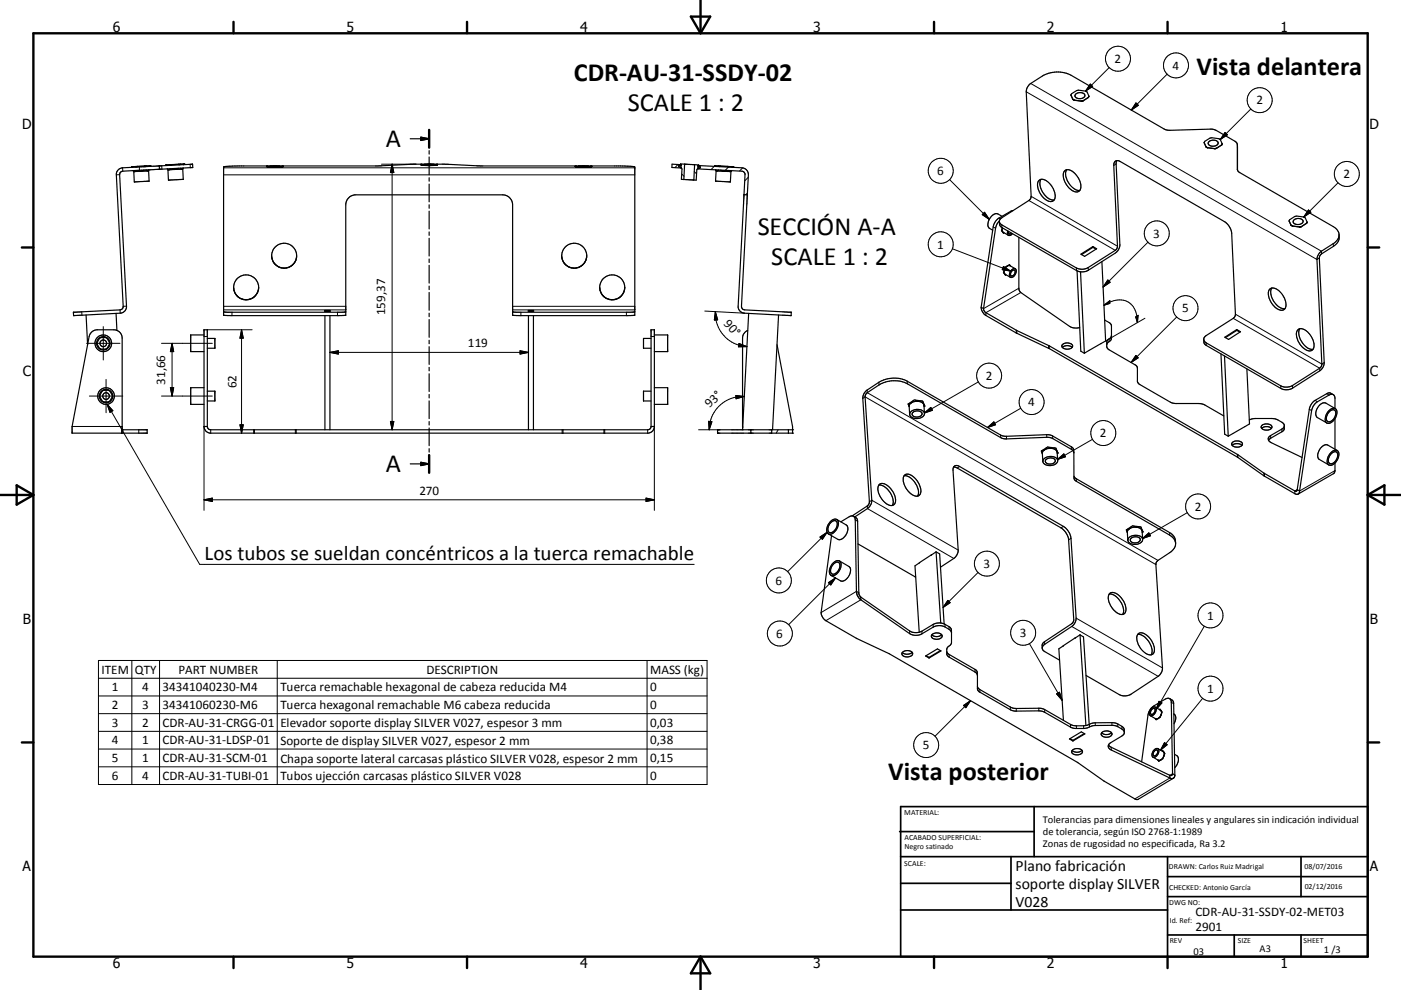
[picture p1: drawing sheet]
<svg xmlns="http://www.w3.org/2000/svg" width="420mm" height="297mm" viewBox="0 0 420 297" stroke-linecap="round" stroke-linejoin="round" font-family="sans-serif">
<defs><g id="words">
<g font-size="7.9">
<text x="358.7" y="22.5">Vista delantera</text>
<text x="172" y="24.4">CDR-AU-31-SSDY-02</text>
<text x="188.2" y="33.4">SCALE 1 : 2</text>
<text x="115.7" y="44.1">A</text>
<text x="227.2" y="70.6">SECCIÓN A-A</text>
<text x="231.2" y="79.6">SCALE 1 : 2</text>
<text x="115.7" y="141.7">A</text>
<text x="266.3" y="233.9">Vista posterior</text>
</g>
<text font-size="6.3" x="61.3" y="167.9">Los tubos se sueldan concéntricos a la tuerca remachable</text>
<g font-size="4.7">
<text x="304.5" y="261.2">Plano fabricación</text>
<text x="304.5" y="266.6">soporte display SILVER</text>
<text x="304.5" y="272">V028</text>
</g>
<g font-size="4.2">
<text x="33.9" y="9.6">6</text>
<text x="103.9" y="9.6">5</text>
<text x="173.9" y="9.6">4</text>
<text x="243.8" y="9.6">3</text>
<text x="313.9" y="9.6">2</text>
<text x="383.9" y="9.6">1</text>
<text x="6.7" y="38.7">D</text>
<text x="410.5" y="38.7">D</text>
<text x="6.9" y="112.9">C</text>
<text x="410.7" y="112.9">C</text>
<text x="6.9" y="187.1">B</text>
<text x="410.7" y="187.1">B</text>
<text x="6.8" y="261.4">A</text>
<text x="410.7" y="261.4">A</text>
<text x="33.9" y="290.4">6</text>
<text x="103.9" y="290.4">5</text>
<text x="173.9" y="290.4">4</text>
<text x="243.8" y="290.4">3</text>
<text x="313.9" y="290.4">2</text>
<text x="383.9" y="290.4">1</text>
</g>
<g font-size="3.9">
<text x="334.2" y="18.9">2</text>
<text x="351.5" y="20.9">4</text>
<text x="376.7" y="31.3">2</text>
<text x="281" y="52.5">6</text>
<text x="402.8" y="53.5">2</text>
<text x="345.8" y="71.3">3</text>
<text x="281" y="74.6">1</text>
<text x="115.5" y="94.6" transform="rotate(-90 115.5 94.6)">159,37</text>
<text x="354.4" y="93.7">5</text>
<text x="216.8" y="97.3" transform="rotate(48 216.8 97.3)">90°</text>
<text x="140.3" y="104.1">119</text>
<text x="295.6" y="114">2</text>
<text x="49.5" y="115.4" transform="rotate(-90 49.5 115.4)">31,66</text>
<text x="70.9" y="116.5" transform="rotate(-90 70.9 116.5)">62</text>
<text x="212.7" y="122.4" transform="rotate(-43 212.7 122.4)">93°</text>
<text x="308.3" y="121.8">4</text>
<text x="329.8" y="131.2">2</text>
<text x="125.7" y="148.4">270</text>
<text x="358.2" y="153.2">2</text>
<text x="294.9" y="170.3">3</text>
<text x="232.5" y="175.4">6</text>
<text x="361.9" y="185.9">1</text>
<text x="232.7" y="191.3">6</text>
<text x="305.7" y="191.1">3</text>
<text x="30.4" y="202.1">ITEM</text>
<text x="40.5" y="202.1">QTY</text>
<text x="53.5" y="202.1">PART NUMBER</text>
<text x="127.8" y="202.1">DESCRIPTION</text>
<text x="194.9" y="202.2">MASS (kg)</text>
<text x="33.5" y="207.3">1</text>
<text x="42.7" y="207.3">4</text>
<text x="48.8" y="207.3">34341040230-M4</text>
<text x="84.1" y="207.4">Tuerca remachable hexagonal de cabeza reducida M4</text>
<text x="194.9" y="207.3">0</text>
<text x="361.9" y="207.9">1</text>
<text x="33.5" y="212.7">2</text>
<text x="42.7" y="212.7">3</text>
<text x="48.8" y="212.7">34341060230-M6</text>
<text x="84.1" y="212.8">Tuerca hexagonal remachable M6 cabeza reducida</text>
<text x="194.9" y="212.7">0</text>
<text x="33.5" y="218">3</text>
<text x="42.7" y="218">2</text>
<text x="48.8" y="218">CDR-AU-31-CRGG-01</text>
<text x="84.1" y="218.1">Elevador soporte display SILVER V027, espesor 3 mm</text>
<text x="194.9" y="218">0,03</text>
<text x="33.5" y="223.4">4</text>
<text x="42.7" y="223.4">1</text>
<text x="48.8" y="223.4">CDR-AU-31-LDSP-01</text>
<text x="84.1" y="223.4">Soporte de display SILVER V027, espesor 2 mm</text>
<text x="194.9" y="223.4">0,38</text>
<text x="276.7" y="224.8">5</text>
<text x="33.5" y="228.6">5</text>
<text x="33.5" y="233.9">6</text>
<text x="42.7" y="228.6">1</text>
<text x="42.7" y="233.9">4</text>
<text x="48.8" y="228.6">CDR-AU-31-SCM-01</text>
<text x="48.8" y="233.9">CDR-AU-31-TUBI-01</text>
<text x="84.1" y="228.8">Chapa soporte lateral carcasas plástico SILVER V028, espesor 2 mm</text>
<text x="194.9" y="228.6">0,15</text>
<text x="194.9" y="233.9">0</text>
<text x="84.1" y="234">Tubos ujección carcasas plástico SILVER V028</text>
<text x="358.4" y="274.9">CDR-AU-31-SSDY-02-MET03</text>
<text x="358.4" y="279.4">2901</text>
</g>
<g font-size="3.1">
<text x="312.7" y="246.8">Tolerancias para dimensiones lineales y angulares sin indicación individual</text>
<text x="312.7" y="250.4">de tolerancia, según ISO 2768-1:1989</text>
<text x="312.7" y="254">Zonas de rugosidad no especificada, Ra 3.2</text>
<text x="357.8" y="286.5">03</text>
<text x="377.6" y="285.6">A3</text>
<text x="396.9" y="285.9">1 /3</text>
</g>
<g font-size="2.4">
<text x="271.1" y="244.4">MATERIAL:</text>
<text x="271.2" y="252">ACABADO SUPERFICIAL:</text>
<text x="271.2" y="254.7">Negro satinado</text>
<text x="271.1" y="259.7">SCALE:</text>
<text x="350.4" y="260.8">DRAWN: Carlos Ruiz Madrigal</text>
<text x="391.1" y="260.6">08/07/2016</text>
<text x="350.5" y="267">CHECKED: Antonio García</text>
<text x="391.2" y="266.7">02/12/2016</text>
<text x="350.5" y="271.4">DWG NO:</text>
<text x="350.7" y="276.9">Id. Ref:</text>
<text x="350.7" y="282.8">REV</text>
<text x="371.1" y="282.9">SIZE</text>
<text x="390.8" y="283">SHEET</text>
</g>
</g></defs>
<g fill="none" stroke="#000" stroke-width=".36">
<path d="M128.7 39v5.3M321.1 28.5l.1-.4a3.7 3.7 0 0 1 4.5-.6l.8 1.4M321.1 28.5l.5 1.3M321.1 28.5v.1M321.1 28.6l.5 1.2M321.6 29.8l.5 .2M321.6 29.8l.5 .3M321.6 29.8h.1M322.1 30l2.1 .4M322.1 30v.1M322.4 28.3a1.69 1.69 0 0 1 2.9 .4 1.67 1.67 0 0 1-1.5 .9 1.67 1.67 0 0 1-1.5-.9zM324.4 30.3h.1"/>
<path d="M324.8 30.2l-.6 .2M324.8 30.2h.1M326.3 29.2l-1.5 1M326.3 29.2v.1M326.4 29l-.1 .2M326.4 29l-.1 .3M326.5 28.9l-.1 .1M326.5 28.9h.1M35.5 50.9l1.3-.6 20.9-1 .1 1-21 1.1-.9 .6 2 39.9a1.96 1.96 0 0 1-1.9 2.1l-13.9 .7-.1-1 14-.7 .6-.3 .3-.6-2-39.6 .2-1.1zM39.5 50.1l.3 .1M39.5 50v.1M39.9 51.2l.2 .3"/>
<path d="M39.9 51.2l.3 .3M40.1 51.5l.2 3.1M40.3 54.6h.1M40.6 50h-1.1M40.6 50h.1M40.7 50l.2 .1M40.8 51.1l-.4 .4M40.9 49.9l-.3 .1M41.1 49.9l-.4 .1M41.1 49.9l.1 .1M41.2 50l-.1 .1M41.4 51.1l1.3 .3 1.5-.1 .5-.3-.1 .3"/>
<path d="M43.2 51l-.7 .3-2.4 .2M43.3 49.8l-2.2 .1M43.3 49.8v.1M43.3 49.9l-2.1 .1M43.3 49.9h.1M43.4 49.9v.1M43.8 49.9h-.4M43.8 49.9l-.2 .1M43.8 51l.8 .3M43.9 49.8h-.6M43.9 49.8h.1M43.9 49.8l-.1 .1"/>
<path d="M44.6 51.3l.1 3M44.7 54.4l-4.4 .2M44.7 54.3v.1M45 49.7l-1.1 .1M45 49.7v.1M45 49.8l-.2 .1M45 49.8h-1.1M47.8 49.8v1M49.8 49.5h.1M49.8 49.5l.2 .2M50.3 51l-.1-.3 .2 .3M50.3 51l.2 3.1"/>
<path d="M50.5 54v.1M50.9 49.5h-1.1M50.9 49.4l-1.1 .1M50.9 49.4v.1M50.9 49.5h.1M51 49.5l.1 .1M51.1 50.6l-.5 .3M51.3 49.5h-.3M51.3 49.5l.1 .1M51.4 49.4h-.5M51.4 49.4h.1M51.4 49.4l-.1 .1"/>
<path d="M51.6 50.6l1 .2M52.6 50.8l-2.3 .2M53.4 50.5l-.8 .3M53.6 49.3h.5M53.6 49.3l-2.2 .1M53.6 49.3h.1M53.7 49.3h.3M53.7 49.3l-.1 .2M54 49.3l-.1 .2M54 50.4l.4 .3M54.1 49.3h-.1M54.8 50.7l-2.2 .1"/>
<path d="M54.8 50.7l.1-.3-.4 .3M54.8 50.7l.1 3.1M54.9 53.8l-4.4 .2M54.9 53.8h.1M55.2 49.2h.1M55.2 49.2l-1.1 .1M55.2 49.3l-.2 .1M79.9 49.9l.3 .1M80 50h.2M80 50l.2 .1M80.1 49.8l-.1 .2M80.2 50.1h4.5"/>
<path d="M80.2 50.1h.1M80.2 50l.1 .1M80.2 50h.1M80.2 50h1.9M80.3 50.1l2 .1M80.3 49.8h-10.1l-3.2 .3v44.5h36.6M81 49.8l2.9 .1zM81 49.8l-.1 .1M82.1 49.7l-1.9 .1M82.1 50h.6M82.1 50h.1M82.1 50l.1 .1"/>
<path d="M82.2 50.1h.4M82.2 50.1l.1 .1M82.3 50.2h.3M82.6 50.1v.1M82.7 49.7l1.9 .1M82.7 50l-.1 .1M83.9 49.8v.1M84.5 49.8h28.8l15.4-.6 15.4 .6h28.7M84.5 50.1l-1.9 .1M84.6 50h-1.9M84.6 50h.1M84.6 50.1h.1"/>
<path d="M84.6 50.1h-.1M84.7 50.1h.1M84.7 50l-.2 .1M84.8 49.8l.1 .2M84.9 50h-.2M84.9 50l-.3 .1M84.9 49.9l-.3 .1M123 41.6h5.7M126.2 49.4h.3M126.2 41.2l2.5 .4-2.5 .5zM126.2 49.4l.2 .2M126.2 49.5h.2"/>
<path d="M126.3 49.3l-.1 .1M126.4 49.6h4.5M126.4 49.6h.1M126.4 49.5l.2 .1M126.4 49.6h.2M126.5 49.4v.1M126.5 49.4l1.9 .1M126.5 49.5h-.1M126.5 49.5h1.9M126.6 49.6l2 .1M127.2 49.3l.1 .1M127.2 49.3v.1"/>
<path d="M127.3 49.3h2.8M127.3 49.4h2.8M128.4 49.5h.6M128.4 49.5h.1M128.5 49.5h.4M128.5 49.5l.1 .2M128.6 49.7h.2M128.7 45.2v1M128.7 47.1v5.3M128.7 53.3v1.1M128.7 55.2v5.4M128.9 49.5l-.1 .2"/>
<path d="M129 49.5h.1M129 49.5h-.1M130.1 49.4h.1M130.8 49.6l-2 .1M130.9 49.4l-1.9 .1M130.9 49.4v.1M130.9 49.5h.1M130.9 49.5h-1.9M130.9 49.6h.1M130.9 49.6h-.1M130.9 49.5l-.1 .1M131 49.3l.2 .1"/>
<path d="M131.1 49.5h-.2M131.1 49.5l-.2 .1M131.2 49.4h-.3M131.2 49.4l-.1 .1M172.4 49.9l.3 .1M172.4 50h.1M172.5 50h.2M172.5 50l.2 .1M172.6 49.8l-.2 .2M172.7 50l.1 .1M172.7 50.1h4.5M172.7 50.1h.1"/>
<path d="M172.7 50h1.9M172.7 50h.1M172.8 50.1l2 .1M173.4 49.9h.1M173.4 49.9h3zM174.6 49.7l-1.9 .1M174.6 50l.1 .1M174.7 50.1h.4M174.7 50.1l.1 .1M174.8 50.2h.2M175.1 50.1l-.1 .1M175.2 50h-.6"/>
<path d="M175.2 49.7l1.9 .1M175.2 50l-.1 .1M175.2 50h.1M176.3 49.8l.1 .1M177 49.8h10.1l3.2 .3v44.5M177 50.1l-2 .1M177.1 50h-1.9M177.1 50h.1M177.2 50.1h.1M177.2 50.1h-.2M177.2 50l-.2 .1M177.3 49.8l.1 .2"/>
<path d="M177.4 50h-.2M177.4 50l-.2 .1M177.4 49.9l-.3 .1M177.4 50h.1M204.1 50.4h.2M204.2 49.4h.1M204.2 49.4l-2.7-.1-.1 .9 2.7 .2M204.2 49.4l-.1 1M204.3 49.4l-.1 .3-.5-.1a.24 .24 0 0 0-.2 .3 .24 .24 0 0 0 .2 .2h.5l.3 .6-.2 3.1 .7 .1M205 53.9l3 .1M205.3 49.3l2.9 .1M205.3 49.3l-.3 4.6"/>
<path d="M205.3 49.3l-1.3-.1 .3 .2M208.2 49.4l1.3 .1-.3 .2M208.2 49.4l-.2 4.6M209.1 50.7h.2M209.2 49.7h.1M209.2 49.7v.2h.5a.25 .25 0 0 1 .3 .3 .25 .25 0 0 1-.3 .2h-.5l-.3 .6-.2 3.1-.7-.1M209.3 50.7l13.6 .8 .5 .7-.3 6.2M209.3 49.7l13.2 .6a2 2 0 0 1 1.9 2.2l-.4 6M209.3 49.7v1M214.3 49.7h.1M214.3 49.8l.2 .1M214.3 49.7l1.1 .1"/>
<path d="M214.3 49.8h1.1M214.7 51.3l-.2 3 4.5 .3M214.7 51.3l-.2-.3 .7 .3M215.4 49.8h.5M215.4 49.8h.1M215.4 49.8l.1 .1M215.5 49.9h.3M215.5 49.9l.1 .1M215.5 51l-.4 .3M215.8 49.9v.1M215.9 49.8l2.2 .2M215.9 49.8v.1"/>
<path d="M215.9 49.9h-.1M216 51l.7 .3 2.3 .2M217.8 51.1l-.7 .3-2.4-.1M218.1 50h.5M218.1 50h.1M218.2 50h.3M218.2 50l-.1 .1M218.4 51.1l.4 .4M218.5 50l-.2 .1M218.6 50h1.1M218.6 50h.1M218.6 50h-.1"/>
<path d="M218.9 54.6h.1M218.9 51.5l.4-.3-.2 .3M219 51.5h.1M219.1 51.5l-.1 3.1M219.7 50v.1M219.7 50.1l-.2 .1M223.1 58.4l-1.8 33.5a2.01 2.01 0 0 0 1.9 2.1l14 .7M223.1 58.4l.9 .1M224 58.5l-1.6 33.8 .2 .4 .7 .3 13.9 .7v1M311.5 54.2a2.59 2.59 0 0 1 3.5 1.3 4.2 4.2 0 0 1 .9 4.6 2.33 2.33 0 0 1-3.2-.9 4.4 4.4 0 0 1-1.2-5zM312.1 53.8a5 5 0 0 0 2.4 5.8l1.5 .4M319.2 51.3a2.12 2.12 0 0 1 2.9 .6 4.7 4.7 0 0 1 1.6 5.3 2.11 2.11 0 0 1-3-.6 4.9 4.9 0 0 1-1.7-5.1z"/>
<path d="M319.8 50.9a4.8 4.8 0 0 0 2.1 5.6l1 .6h.9M334.8 48.2l-.2 1 1.1 24.2a3.2 3.2 0 0 1-1.3 2.5l-8.1 5.2a3.8 3.8 0 0 1-3.5 .1l-22.4-12.9-.7-.8-.1-1M361 42.8l.2-.4a3.7 3.7 0 0 1 4.4-.7l.8 1.4M361 42.8l.6 1.3M361 42.8h.1M361.6 44l.4 .3M361.6 44v.1M361.6 44.1l.4 .2M362 44.3l2.1 .3M362 44.3h.1M362.5 42.5a1.79 1.79 0 0 1 2.7 .4 1.69 1.69 0 0 1-3 .1zM364.1 44.6h.1"/>
<path d="M364.3 44.6h.1M364.4 44.6h.1M364.7 44.5l-.6 .1M364.7 44.5h.1M366.3 43.5l-1.6 1M366.4 43.1l-.1 .4M371 43.4l-.2-.5-.6-.5-6.4-3.6-13 .3-1.5-.3-28.3-16.3a9 9 0 0 0-8.4 .3l-3.6 2.2a3.2 3.2 0 0 0-1.3 2.5l1.4 31.8-.6 .9-8.1 5.1a1.14 1.14 0 0 0-.8 1.1 1.14 1.14 0 0 0 .8 1.1l22.3 12.9a3.7 3.7 0 0 0 3.5-.1l8.2-5.2 .6-.9-1.1-24.6a1.2 1.2 0 0 1 .6-1.3 1.2 1.2 0 0 1 1.4 .2l31.4 18.1a5 5 0 0 1 2 3.5l1.1 24.4-.7 1-8.1 5.2-.6 .6-.1 .6M371 50.8l.5 .9 28.2 16.3a2.75 2.75 0 0 1 1.8 2.5 2.75 2.75 0 0 1-1.8 2.6l-3.5 2.3a3.2 3.2 0 0 0-1.4 2.5l1.5 31.5-.7 1.1-8.1 5.1a3.8 3.8 0 0 1-3.5 .2l-22.4-13-.7-.9M371 43.4v7.6M371 43.4v.8M81.4 76.7l.1 .5M81.5 77.2l.1 .4"/>
<path d="M81.6 77.6l.5 1.3M81.6 77.6l.6 1.3M82.1 78.9l.7 .7M82.2 78.9l1 1M83.2 79.8l.8 .5M88.2 78.9l-1 1-.9 .4M88.2 78.9l-1 .9-.9 .4M88.8 77.6l-.6 1.3M88.9 76.7a3.7 3.7 0 0 0-3.9-3.7 3.7 3.7 0 0 0-3.5 4.2M88.9 76.7l-.1 .9M128.7 61.4v1.1M128.7 63.4v5.3"/>
<path d="M128.7 69.6v1M128.7 71.5v5.3M128.7 77.7v1M128.7 79.6v5.3M168.4 76.7a3.8 3.8 0 0 1 4.2-3.7 3.8 3.8 0 0 1 3.2 4.6M168.4 76.7l.1 .9M168.5 77.6l.6 1.3M169.1 78.9a3.5 3.5 0 0 0 4.2 1.3M169.1 78.9l.7 .7M170.1 79.8l.9 .4M175.8 77.6a3.8 3.8 0 0 1-2.5 2.7M175.8 77.6a3.8 3.8 0 0 1-2.5 2.6"/>
<path d="M175.9 76.7l-.1 .9M299.6 66.3l-.8 1.2-.3 1-3.6 24.1M300.4 69.3l.1 .1M300.4 64.9l-1.2-.7a2.86 2.86 0 0 0-3 2.9l.2 1.1 1.2 .9M300.5 68.4l-.2 .7 .6 .9 .2-.1M300.6 68.4l-.2 .6 .2 .6M300.6 68.4l-.1 .1M300.6 69.6v.1M300.6 69.6l1.7 1M300.7 69.8h.2M302.1 79.8a2.19 2.19 0 0 0-1 2.2M302.1 79.8l.7-.1 1.6 .9"/>
<path d="M302.1 69.3a.85 .85 0 0 0 .2 1.3 .85 .85 0 0 0 1.3-.5M302.2 79.7l-.1 .1M302.4 69.4a.53 .53 0 0 0 .2 .8 .53 .53 0 0 0 .7-.2M302.6 79.5l.3 .3M302.9 79.8l-.2-.4-1.2 .7-.7 1.6 .7 .9 .2-.1M303.7 63.2l-4.2 2.2a3.8 3.8 0 0 0-1.7 2.7l-3.6 24.1M305.5 71.2v15.4l.2 .8 15 10.5a3.8 3.8 0 0 0 3 .4M324.1 76.3l3.6-2.3 1.1 .6-3.6 2.3zM327.7 74.2l.9 .6M327.7 74.2l-3.4 2.2M327.7 74v.2M330.4 78.5l1.1 23.8-1.4 .8"/>
<path d="M386.5 66.3l.2-.4a3.7 3.7 0 0 1 4.4-.7l.8 1.4M386.5 66.3l.6 1.2M386.5 66.3h.1M386.5 66.3l.6 1.3M387.1 67.5l.4 .3M387.1 67.5v.1M387.1 67.6l.4 .2M387.5 67.8l2.1 .3M387.5 67.8h.1M387.8 66.1a1.81 1.81 0 0 1 2.9 .3 1.69 1.69 0 0 1-3 .1zM389.6 68.1h.1M389.9 68l-.3 .1"/>
<path d="M389.9 68.1h-.1M390.2 68h-.3M390.2 68h.1M390.2 68l-.6 .1M391.7 67l-1.5 1M391.7 67h.1M391.9 66.6l-.2 .4M391.9 66.6v.1M391.9 66.7l-.2 .3M401.5 70.4a3.2 3.2 0 0 1-1.7 3.5l-3.8 2.4-.5 1.1 1.5 31.4a2.99 2.99 0 0 1-1.3 2.5l-8.2 5.1a3.8 3.8 0 0 1-3.5 .1l-22.3-12.9-.7-.5-.1-1.3M22.2 94.7h-.1M25.8 94.5l.5 8.9"/>
<path d="M34.8 94l.3 5.1M67 93.6h36.7M70 86.2a3.8 3.8 0 0 1 3.8-3.7 3.8 3.8 0 0 1 3.7 3.7M70 86.2l.3 1.4M70 86.2l.2 1M70.3 87.6l.2 .4M70.5 88l.6 .8M70.5 88l.6 .7M71.1 88.8l1.1 .8M71.1 88.7l1.1 .9M72.2 89.6l.9 .3M72.2 89.6l.9 .2"/>
<path d="M73.1 89.8l1.4 .1M74.5 89.8l-.9 .1M75.4 89.6l-.9 .3M75.4 89.6l-.9 .2M76.5 88.7l-1.1 .9M76.5 88.8l-1.1 .8M77.1 88l-.6 .8M77.1 88l-.6 .7M77.3 87.6l-.2 .4M77.5 86.2l-.1 1M77.5 86.2l-.2 1.4M83.6 80.1l.4 .1"/>
<path d="M84 80.3l1 .2 1.3-.2M84 80.2l1 .2 1.3-.2M97.4 93.1h1.6v.3h-1.6zM97.4 93.4h.1M97.4 94.7v34.2M98.9 94.7v34.2M103.6 94.6h.1M103.7 94.6v-33.2a3 3 0 0 1 3-2.9h44a3 3 0 0 1 3 2.9v33.2h36.6M128.7 85.8v1.1M128.7 87.7v5.4M128.7 94v1M128.7 95.9v5.3"/>
<path d="M153.7 93.6h36.6M158.4 93.1h1.6v.3h-1.6zM158.4 93.4h.1M158.4 94.7v34.2M159.9 94.7v34.2M173.3 80.3l-1.9 .1M179.8 86.2a3.8 3.8 0 0 1 3.8-3.7 3.8 3.8 0 0 1 3.7 3.7M179.8 86.2l.3 1.4M179.8 86.2l.1 1M180.1 87.6l.2 .4M180.3 88l.5 .8 1.2 .8M180.3 88l.9 1.1 .8 .5"/>
<path d="M182 89.6l.8 .3M182 89.6l.8 .2M182.8 89.8l1.5 .1M184.2 89.8l-.9 .1M185.1 89.6l-.9 .2M185.2 89.6l-.9 .3M186.8 88l-.5 .8-1.1 .8M186.8 88l-.9 1.1-.8 .5M187 87.6l-.2 .4M187.3 86.2l-.1 1M187.3 86.2l-.3 1.4M190.3 94.6h.1"/>
<path d="M224.2 99.1a2.53 2.53 0 0 0-1.6 2.4l.1 26.8M224.5 94l-1.9 34.9M233.4 94.5l-1.8 34.4M237.1 94.7h.1M294.2 92.2a3.2 3.2 0 0 0 1.4 2.4 133.1 133.1 0 0 0 19 10l56.4 32.5a112.3 112.3 0 0 0 17.2 11 .86 .86 0 0 0 1 .1 .86 .86 0 0 0 .4-.9M294.2 92.2l.7 .4M294.9 92.6l.5 1.1a131.4 131.4 0 0 0 19.2 10.1l56.4 32.5a111.7 111.7 0 0 0 17.2 11l.5 .1 .2-.5M301 81.9l.1 .1M301.1 82l.1 .2M301.2 82.2h.1M301.2 80.8l-.1 .3M301.2 82.2l1.7 1"/>
<path d="M301.3 82.3h.2M303.2 81.1a.8 .8 0 0 1 1.1-.5 .8 .8 0 0 1 .3 1.2 1.32 1.32 0 0 1-1.9 1.2 1.86 1.86 0 0 1 .5-1.9zM303.4 81.3a.55 .55 0 0 1 .8-.2 .55 .55 0 0 1 .1 .8 .7 .7 0 0 1-.5 .8 .7 .7 0 0 1-.9-.4zM322.9 81.3l1.1 24.1 1.1 .6M324 81.5l1.1 24.5M331.2 96l1.7 1.1 .3 .7v3.9l-1.1 1.1-.3 .7M370.8 99.1l.9 .5M370.8 99.1l-3.4 2.2M370.8 98.9v.2M380.7 86.7a2.65 2.65 0 0 1 3.5 1.3 4.3 4.3 0 0 1 .9 4.7 2.67 2.67 0 0 1-3.5-1.3 4.3 4.3 0 0 1-.9-4.7zM381.3 86.4a5 5 0 0 0 2.4 5.8l1.5 .4M389.1 99a2.61 2.61 0 0 1 3.5 1.2 4.3 4.3 0 0 1 .9 4.7 2.35 2.35 0 0 1-3.2-.9 4.4 4.4 0 0 1-1.2-5z"/>
<path d="M389.7 98.6a5 5 0 0 0 2.4 5.9l1.5 .3M61.2 100.5h-4v5h4M61.2 116.3h-4v5h4M62.2 101.5h2.2v3h-2.2M62.2 117.4h2.2v2.9h-2.2M128.7 102.1v1M128.7 104v5.3M128.7 110.2v1.1M128.7 112.1v5.4M128.7 118.3v1.1M195.2 101.5h-2.3v3h2.3M195.2 117.4h-2.3v2.9h2.3"/>
<path d="M196.2 116.3h4v5h-4M196.2 100.5h4v5h-4M233 103.4l4.6 24.5v2.1h-22.5v-1.1h22.5M318.5 103.5a2.05 2.05 0 0 1 3.1 .3 1.83 1.83 0 0 1-3.3 0zM318.5 104.2a2.32 2.32 0 0 1 2.9 0M330.1 103.1l-5 2.9M333.2 100.7l-.2 .6-1.2 1.2 .1 1.8 .6 .7 8.2 4.7 .3 .7v4.1l.5 .7 9.9 5.7 9 .3 6.5 3.6M366.1 106.2l1.1 24.1 1 .6M367.1 106.8l1.1 24.1M367.2 101.2l3.6-2.3 1.1 .6-3.6 2.3zM373.8 110.7l.8 16.5-6.4 3.7M399.7 118.4l-.9-.5h-.6l-3.9 2.2a4.1 4.1 0 0 0-1.7 2.3l-3.7 24.5"/>
<path d="M36.4 129.9h.1M36.4 129.9v.1M36.5 129.8v.1M36.5 129.9h-.1M36.5 128.9v.9M36.6 128.3v-26.8a2.5 2.5 0 0 0-2.5-2.6h-4.9a2.5 2.5 0 0 0-2.5 2.1l-5.1 26.9v2.1h22.5v-1.1h-7.6M36.6 128.3v.6M36.6 128.3l-.1 .6M61.2 127.9a1.99 1.99 0 0 0 2 2.1h131a2.03 2.03 0 0 0 2-2.1M61.2 127.9v-29h1v29M61.2 127.9h1M62.2 127.9l.3 .8 .7 .2h131l.6-.2 .4-.8"/>
<path d="M123 139.2h5.7M126.2 138.7l2.5 .5-2.5 .5zM128.7 120.3v5.3M128.7 126.5v1M128.7 128.4v5.3M128.7 134.6v1M128.7 136.5v5.3M195.2 127.9v-29h1v29M195.2 127.9h1M222.6 128.1l.1 .1M225.1 128.9v1.1M231.4 128.9v1.1"/>
<path d="M236.4 128.9v1.1M272.3 121.2l.3 .9M272.4 121.6l-.1-.4 1.8-1.2 2.5 .3 .7 1.6-.3 .1M273 123.6a2.73 2.73 0 0 1 4.2 .3 2.45 2.45 0 0 1-3.8 1.3 .98 .98 0 0 1-.4-1.6zM273.2 120.9l-.7 .1M273.2 120.9l-.6 .8 .1 2.6M273.7 123.7a1.75 1.75 0 0 1 2.8 .4 1.68 1.68 0 0 1-1.5 1 1.68 1.68 0 0 1-1.5-.8zM273.9 120.2l-.7 .7M274.4 120l1 .4M275.4 120.4h-1l-1.2 .5M275.4 120.4l.9 .3 .6 .6M276.3 120.3l-.9 .1"/>
<path d="M276.7 120.4l.2 .9M276.9 121.3l.2 .2M276.9 121.3l.3 2.8M277.1 121.5v.1M277.1 121.6l-.1 .4M312.3 135.3l.2 .8M312.4 135.7l-.2-.4 1.8-1.2 2.5 .3 .7 1.5-.2 .2M313 137.7a2.75 2.75 0 0 1 4.1 .4 2.45 2.45 0 0 1-3.8 1.3 1.01 1.01 0 0 1-.3-1.7zM313.2 135l-.7 .1M313.2 135l-.7 .8 .2 2.7M313.6 137.9a1.58 1.58 0 0 1 2.8 .5 1.75 1.75 0 0 1-3 0zM313.8 134.3l-.6 .7"/>
<path d="M314.4 134.2l.9 .3M315.3 134.5l1.1 .4 .5 .5M315.3 134.5l-1.3 .1-.8 .4M316.2 134.4l-.9 .1M316.6 134.5l.3 .9M316.9 135.4l.2 .4-.1 .2M316.9 135.4l.2 2.8M322 135.8l-.2-1-.4-.6-6.6-3.7-13.1 .4-1.5-.3-28.2-16.2a8.9 8.9 0 0 0-8.5 .3l-3.5 2.3a3 3 0 0 0-1.3 2.5l2 31.2-.7 1.1-4.5 3M369.4 133.6a2.19 2.19 0 0 1 2.9 0M369.5 132.7a2.01 2.01 0 0 1 3 .5 1.84 1.84 0 0 1-3.3 0zM374.5 126l1.8-.4h5.7l1.1 .4 1.6 1 .3 .6v.9l-.3 .7-3.7 2.3-.7 .6M378.3 128.5a2.19 2.19 0 0 1 2.9 0"/>
<path d="M378.4 127.6a2 2 0 0 1 2.9 .4 1.84 1.84 0 0 1-3.2 .1zM380.3 132.1l.8 .7 9.3 4.4M385 127.8l-.5 .8-4 2.4-.3 .4 .1 .7M398.4 123.2a1.29 1.29 0 0 1 1.2-.7 1.29 1.29 0 0 1 1.2 .7 3.3 3.3 0 0 1-2.7 3.8 2.05 2.05 0 0 1-.2-3.2zM398.8 123.3a.92 .92 0 0 1 1-.4 .92 .92 0 0 1 .7 .8 2.52 2.52 0 0 1-2.3 2.8 2.15 2.15 0 0 1 .6-3.2zM399.2 136.1a1.05 1.05 0 0 1 1.5-.5 1.05 1.05 0 0 1 .3 1.5 2.06 2.06 0 0 1-2.4 1.9 2.23 2.23 0 0 1 .6-2.9zM399.3 135.6a1.21 1.21 0 0 1 1.6-.5 1.21 1.21 0 0 1 .5 1.6 2.86 2.86 0 0 1-3 2.8 2.56 2.56 0 0 1 .6-3.7zM400.2 122.5v-3a1.08 1.08 0 0 0-.5-1.1 1.08 1.08 0 0 0-1.2 .1l-3.5 2a4 4 0 0 0-1.8 2.7l-3.6 24.1M400.2 138.9v2.3l-.3 .9-10.7 6.1M400.2 125.6v9.2M400.3 122.6l-2.8-1.7a2.89 2.89 0 0 0-3 3.3l.3 1 3 1.7M400.9 135.2l-2.8-1.7a2.85 2.85 0 0 0-3 3l.3 1.2 3 1.8"/>
<path d="M249.1 156.8a1.06 1.06 0 0 1 1.5-.5 1.06 1.06 0 0 1 .4 1.5 2.12 2.12 0 0 1-2.5 1.9 2.19 2.19 0 0 1 .6-2.9zM250.8 155.8l2.9 1.7a2.84 2.84 0 0 1-1.1 4l-1.2 .4-3-1.7M250.9 155.9a2.99 2.99 0 0 1-1.2 4.1l-1.3 .2M250.9 155.9a2.54 2.54 0 0 0-2.9 2.2 1.65 1.65 0 0 0 .4 2.1M252.1 156.5l2.5-1.5a1.08 1.08 0 0 1 1.3-.1 1.08 1.08 0 0 1 .5 1.1l.4 21.4M255.9 154.9l1 .7 .2 .8 .4 21.4M256.3 155.1l3.8-2.5a3.2 3.2 0 0 0 1.3-2.5l-2-31 .2-.8 .4-.5 3.6-2.3a8.9 8.9 0 0 1 8.4-.4l28.5 16.4 1.3 .2 12.4-.5 1.4 .4 6.2 3.7 .2 .6v7.4l.3 .8 28.4 16.5a2.83 2.83 0 0 1 1.8 2.6 2.83 2.83 0 0 1-1.8 2.6l-3.5 2.3-.7 1.1 2 31.2a3 3 0 0 1-1.3 2.5l-8.1 5.4a3.7 3.7 0 0 1-3.5 .1l-10-5.8M263.5 145.5a5.1 5.1 0 0 1 4.1 5.9l-.1 .2M263.6 145.4a2.32 2.32 0 0 1 3.2 .9 4.3 4.3 0 0 1 1.3 5 2.64 2.64 0 0 1-3.5-1.3 4.1 4.1 0 0 1-1-4.6zM271.1 142.7a5.1 5.1 0 0 1 4.1 5.9l-.1 .2M271.2 142.6a2.13 2.13 0 0 1 2.9 .6 5 5 0 0 1 1.7 5.1 1.76 1.76 0 0 1-2.7-.1 5.2 5.2 0 0 1-2.1-5.4zM285.9 140.1l1.1 .3 31.1 18 1.1 .9a4.7 4.7 0 0 1 1.2 2.7l1.5 24.3-.6 .9-8.4 5.5-.4 .6v1.2"/>
<path d="M322 142.9l.7 .7 28 16.2a3.3 3.3 0 0 1 1.8 3.2M337.8 158.9l.1 .7M337.9 159.4l-.2-.4 1.8-1.2 2.5 .3 .7 1.5-.2 .2M337.9 159.6l.1 .2M338 159.7l.1 2.4M338.6 158.6l-.4 .4-.2 .7M338.6 158.6l-.6 .2M339.3 157.9l-.7 .7M339.9 157.8l.9 .4M340.8 158.2h-1.3l-.9 .4M340.8 158.2l1.1 .4 .4 .5M341.7 158l-.9 .2"/>
<path d="M342.1 158.2l.2 .9M342.3 159.1l.3 .3-.1 .3M342.3 159.1l.3 2.7M388.9 146.9l.7 .4M249.3 160.7l-3.1 23.1a3.1 3.1 0 0 0 1.4 2.4 128.5 128.5 0 0 0 19 9.9l56.4 32.6a112.1 112.1 0 0 0 17.2 11l1.1 .1 10.5-6.3M249.7 169a1.29 1.29 0 0 1 1.2-.9 1.29 1.29 0 0 1 1.2 .8 3.3 3.3 0 0 1-2.7 3.8 1.79 1.79 0 0 1-.3-2.8zM249.9 169.2a1.04 1.04 0 0 1 1.5-.5 1.04 1.04 0 0 1 .3 1.5 2.16 2.16 0 0 1-2.4 1.9 2.2 2.2 0 0 1 .6-2.9zM251.7 168.3l2.8 1.6a2.66 2.66 0 0 1-.8 3.9l-.8 .5h-.7l-3-1.7M256.8 177.4l.2 1.3 1.1 1.2M256.8 177.4l.7 .4M257.2 163.2l17.3 9.9M257.5 177.8l.1 .7 .5 .6"/>
<path d="M258.1 179.1l14.6 10.2a3.8 3.8 0 0 0 3.7 .1l3.6-2.2 2.1-.3M258.1 179.1v.8M258.1 179.9l14.6 10.2a3.7 3.7 0 0 0 3.7 .1l3.4-2.1a3.8 3.8 0 0 1 3.5 0l1.6 1 .4 .7M275.7 168.8h.1M275.7 168.8l-1.4 1 1.3 19.9M279.2 166.5h.1M279.2 166.5l-3.5 2.3M280.6 165.6l-1.4 .9M280.6 165.6l1.1 .6 1.4 21M280.6 165.6l1.4 21.3M282 170.2l4-2.7a3.2 3.2 0 0 0 1.3-2.5l-1.6-23.9a1.18 1.18 0 0 1 .6-1.3 1.18 1.18 0 0 1 1.4 .2l31.1 17.9a5 5 0 0 1 2.3 3.6l1.5 24a3.2 3.2 0 0 1-1.3 2.4l-8.1 5.4-.6 .6-.1 .6M332.5 178.2a5.1 5.1 0 0 1 4.2 5.9l-.1 .2"/>
<path d="M332.8 177.9a2.9 2.9 0 0 1 3.4 1.5 4.1 4.1 0 0 1 1 4.6 2.31 2.31 0 0 1-3.2-.9 4.3 4.3 0 0 1-1.3-5zM338.4 161.4a2.81 2.81 0 0 1 4.2 .2 2.13 2.13 0 0 1-3.1 1.7 1.21 1.21 0 0 1-1.1-.6 1.21 1.21 0 0 1 0-1.3zM339.2 161.4a1.8 1.8 0 0 1 2.7 .4 1.62 1.62 0 0 1-1.5 1.1 1.62 1.62 0 0 1-1.5-1zM270.5 195.8a2.03 2.03 0 0 1 3.1 .2 1.81 1.81 0 0 1-1.6 1.1 1.81 1.81 0 0 1-1.6-1zM273.5 195.7a2.3 2.3 0 0 1-3 .1M277.5 196.8l3.6-2.1 1 .6-3.6 2.1zM277.6 196.7l.9 .5M278.5 197.2v.2M281.9 195.2l-3.4 2M282.1 186.9l.9 .3 2 1.1 .2 .5 .1 1M282.2 190.4l.1 .1M282.3 190.4a2.18 2.18 0 0 1-2.9 .1"/>
<path d="M282.3 190.4a2.17 2.17 0 0 0-2.9 .1M282.3 190.4a1.02 1.02 0 0 1-.2 1.1 1.02 1.02 0 0 1-1.1 .3 1.18 1.18 0 0 1-1.2-.2 1.18 1.18 0 0 1-.4-1.1M283.8 195.5l.8 .8 8 4.7 .4 .6v1M285.3 189.8l-.1 3.2-1.3 1.6v1.7l.3 .6 8.5 5 .3 .7v4l.4 .8 9.5 5.5 1.5 .4 8 .1 9.4 5.1h3.5l2.7-.8 5.7-.1 1.2 .3 1.5 .8a1.1 1.1 0 0 1 .7 1.1 1.1 1.1 0 0 1-.7 1l-3.4 2a1.14 1.14 0 0 0-.7 1.2 1.14 1.14 0 0 0 .9 1l17.5 8.4M312.5 194.5l.5 .8 4.7 2.8M318.8 193.7h.1M318.8 193.7l-1.3 .9 1.3 21.5M322.4 191.3v.1M323.8 190.5l-5 3.3M323.8 190.5l1 .6 1.7 26.2M323.8 190.5l1.8 27.2M341.1 190.3a5.2 5.2 0 0 1 4.3 4.6l-.3 1.6"/>
<path d="M341.2 190.2a2.14 2.14 0 0 1 2.9 .6 5 5 0 0 1 1.8 5.1 1.91 1.91 0 0 1-3.1-.4 5 5 0 0 1-1.7-5.1zM293 206l.8 .9 9.9 5.6h8.1l.9 .2 8.2 4.6 1.2 .4h3.5l2.8-.9 5.9 .1 2.5 1.4 .2 .4 .1 1M330.3 219.9a2.02 2.02 0 0 1 3.1 .2 1.82 1.82 0 0 1-1.6 1.1 1.82 1.82 0 0 1-1.7-1zM333.2 219.8a2.23 2.23 0 0 1-2.9 0M344.9 214.7l1.6 .9h.7M345.3 212.5a.82 .82 0 0 1 1.2-.2 .82 .82 0 0 1 0 1.2 1.13 1.13 0 0 1-.7 1.1 1.13 1.13 0 0 1-1.2-.2 1.99 1.99 0 0 1 .7-1.9zM345.3 212.9a.59 .59 0 0 1 .9-.3 .59 .59 0 0 1 0 1 .75 .75 0 0 1-.5 .6 .75 .75 0 0 1-.8-.1zM346.3 212.1l1.9 1.2M346.4 215.6l.3 .3M347.2 215.6h-.1M347.4 215.5l-.2 .1M347.6 212.9l.2-.1 .6 .8-.6 1.6-1.2 .7-.3-.3"/>
<path d="M347.9 213h-.1M348 213.1l.2 .2M348.2 213.3l-.1 1.3M348.2 213.3l.1 .1M348.2 214.3l-1 1.3M350.7 209.6l.8 .5 .4 1 .3 21.4M351.9 214.2a2.09 2.09 0 0 1 .1 2.9M320.6 221.7l3.6-2.1 1.1 .6-3.6 2.1zM320.8 221.6l.9 .5M321.6 225a1.85 1.85 0 0 1 2.9 .6 1.93 1.93 0 0 1-3.2-.1zM321.7 222.1v.2M324.4 225.1a2.22 2.22 0 0 1-3 .1"/>
<path d="M325.1 220.1l-3.4 2M332.3 223.5l.9 .7 17.5 8.4M342.3 228.6l1.9-14.1a4 4 0 0 1 1.7-2.7l3.5-2.1a1.08 1.08 0 0 1 1.2-.1 1.08 1.08 0 0 1 .6 1.1l.3 21.4M345.7 227.2l1.5 .9 .8-.1M345.9 225.1a.82 .82 0 0 1 1.2-.6 .82 .82 0 0 1 .3 1.3 1.39 1.39 0 0 1-1.9 1.2 1.79 1.79 0 0 1 .4-1.9zM346.2 225.3a.54 .54 0 0 1 .7-.3 .54 .54 0 0 1 .1 .9 .76 .76 0 0 1-.4 .8 .76 .76 0 0 1-.9-.2l.1-.6zM347.1 224.6l1.7 1M347.2 228l.3 .3M348 228l-.1 .1M348.2 227.9l-.2 .1M348.4 225.3l.2-.1 .6 .9-.6 1.5-1.2 .8-.3-.4M348.7 225.4h-.1"/>
<path d="M348.8 225.6l.2 .1M348.8 225.5l.1 .1M348.9 226.9v.1M348.9 226.9l-.9 1.1M349 225.7l.1 .2M349 225.8l-.1 1.1M349 226.7l-.1 .2M350.7 232.6v.8M351.5 232.1l.7 .4M351.5 232.1a.54 .54 0 0 1-.2 .5 .54 .54 0 0 1-.6 0M352.1 226.3a2.1 2.1 0 0 1 .6 3.5l-.5 .5M352.2 232.5a.93 .93 0 0 1-.4 1 .93 .93 0 0 1-1.1-.1"/>
<circle cx="31" cy="103" r="1.87"/>
<circle cx="31" cy="103" r="2"/>
<circle cx="31" cy="103" r="1"/>
<circle cx="31" cy="103" r="2.49"/>
<circle cx="31.8" cy="118.8" r="2.49"/>
<circle cx="31.8" cy="118.8" r="1.88"/>
<circle cx="31.8" cy="118.8" r="1"/>
<circle cx="31.8" cy="118.8" r="2"/>
</g>
<g fill="none" stroke="#000" stroke-width=".3">
<path d="M307.7 27.5l87.1 50.4 .7-.5M309 25l87.2 50.4v.8M326.9 25.2l.7 .7-2.1 1.4zM332.5 20.3l-7 7M340.6 30.9l.7 .7-2.1 1.4zM349.9 22.3l-10.7 10.7M367.3 39.8l.7 .6-2.2 1.5zM375 32.7l-9.2 9.2M35.9 52.4l-1 .1M36.8 50.3v1.1M41.8 50.1v1M48.5 49.7v1.1"/>
<path d="M57 49.3v1M67 50.3h123.3M67 52.5h123.3M114.4 49.3h10.3M117.6 49.3v79.6M117.6 49.3l.5 2.5h-1zM203.3 49.4l-1 .9M204.4 52.2l.7 .7M208.1 51.5l.7 .7M209.9 49.7l-.6 .5M214.1 49.9l-.9 1M218.4 50.1l-1 1"/>
<path d="M222.6 50.4l-.9 .9M224.1 57.9l-.5 .5M224.3 53.2l-1 1.1M284.7 53.9l11.9 11.9M309.1 58.9l25.9 15M334.6 49.2l-.7 .4M371 43.4v.8M371 50.8h.1M401.2 54.8l-10.3 10.3M285.5 74.6l17.5 6.7M295.2 63.7l1.4 2.1-2.1-1.4zM297.8 68.1l.7 .4"/>
<path d="M299.5 65.4l.5 .3M300.4 67.5v.8M300.8 80l2.2 1.3-2.5-.4zM300.9 69.8h-.1M302.6 79.5h.1M303 63.4l.2 .1M308.5 60.2l25.9 14.9M344.2 72.6l-13.5 13.5M392.3 63l.7 .7-2.1 1.4zM399.7 73.1l.1 .8M24.5 93.6l.1 1M31 98v10"/>
<path d="M36 93v1M37.9 91.9h-1M62.2 98.9h13.4M67 91.9h36.7M67 93h36.7M69.5 93.7v1M72.4 98.9v31.1M72.4 98.9l.5 2.6h-1zM101.2 93.7v1M153.7 91.9h36.6M153.7 93h36.6M156.2 93.7v1"/>
<path d="M187.8 93.7v1M211.3 93.3l11.9 .7M214.5 93.5a10.1 10.1 0 0 0 2 6.6 9.9 9.9 0 0 0 5 3.4l2.4 .5M214.5 93.5l.7 2.5h-1zM301.5 82.3l-.2 .1M304.7 99.1v.8M304.9 99.2v.8M305.5 86.5l-10.6 6.1M306 87.8l-10.4 6v.8M322.7 80.4l.1 .8M326.2 80.3l.1 .8M331 91.6l1.7-1a5.4 5.4 0 0 1 8.1 4.2l.2 2"/>
<path d="M331 91.6l1.7-1.4v.8zM332.1 84l.7 .7-2.1 1.4zM340.5 95.1l.7-.5-.2 2.2zM343.3 95.5l-11.8 6.8M352.8 95.1l-13.7 13.6M369.7 95.5l25.9 15 .1 .8M370.4 94.3l25.9 14.9 .7-.4M26 103h10M26.8 118.8h10M31.8 113.8v10M48.4 118.8h15.3M48.4 103h15.3"/>
<path d="M51.1 116.3h1l-.5 2.5zM51.6 103v15.8M51.6 103l.5 2.5h-1zM61.2 101h1M98.9 105.7h59.5M98.9 105.7l2.5-.5v1zM155.9 105.2l2.5 .5-2.5 .5zM195.2 101h1M220.6 118.6l2.5 .4-2.4 .6zM221.6 103.1l2.3 .9h-2.5zM223.1 119a10.1 10.1 0 0 0-5.9 1.5 10.1 10.1 0 0 0-4.3 6l-.3 2.4M258.7 119.5l.7-.4 87.1 50.3"/>
<path d="M260 117v.8l87.2 50.3M263.5 114.7l.1 .8M272 114.4v.7M293.3 114.6l-16.2 9.3M314.4 103.7v.8M314.6 103.8v.8M332.5 101.7v.8M340.5 106.6l.7 .7-2.1 1.4zM361.6 102.8l.1 .8M384 115.8v.7M387.5 115.6v.8M397.8 118.1l.7 .4"/>
<path d="M21.6 127.9h15M32.1 121.3l27.8 48h148.2M32.1 121.3l1.7 1.9-.8 .5zM36.9 128.9v1.1M41.6 128.9v1.1M61.2 127.9v25.2M63.2 128.9v1.1M71.9 127.4h1l-.5 2.6zM76.1 128.9v1.1M76.3 128.9v1.1M88.6 128.9v1.1M88.8 128.9v1.1"/>
<path d="M117.1 126.4h1l-.5 2.5zM168.5 128.9v1.1M168.8 128.9v1.1M181.1 128.9v1.1M181.3 128.9v1.1M194.2 128.9v1.1M196.2 127.9v25.2M209.4 128.9h6.4M212.4 126.4l1 .1-.8 2.4zM233.3 128.9l-.6 1.1M272.3 121.2h.1M277.1 123.9l2-1.7 .5 .9z"/>
<path d="M277.2 121.7h.1M287.7 140l-.7 .4M296.1 128.2l1.9-1.6 .5 .8zM300 130.5v.8M301.7 130.9l.1 .8M306 122.5l-9.9 5.7M312.3 135.3h.1M313.8 130.4v.8M315.6 130.8v.8M317 137.9l1.9-1.7 .5 .8zM317.2 135.8h-.1M321.2 134v.8"/>
<path d="M327.5 131.8l-10.5 6.1M371 136.3v.8M371.1 136.4v.8M381 130.7v.8M384.3 128.7v.8M392.5 122.8l.7 .4M394.3 120.1l.7 .4M61.2 149.9h135M61.2 149.9l2.5-.5v1.1zM193.7 149.4l2.5 .5-2.5 .6zM248 159.7l-11.9 11.8M256.4 156l.7 .4"/>
<path d="M260 151.8l.1 .8 25.9 14.9M260.7 150.6l.7-.5 25.9 14.9M318.8 157.9l-.7 .5M322.7 143.6v.8M337.8 158.9v.1M342.6 159.4v.1M350.7 159.8v.8M356 153.8l-13.5 7.8M378.9 141.9v.9M379.1 142v.9M388.9 146.9l-.7 .4v.8M400.2 141.2l-10.6 6.1"/>
<path d="M245.8 161.1l2.2-1.4-1.4 2.1zM248.4 174.8l2.1-1.4-1.4 2.1zM250.5 173.4l-14.1 14M256.8 177.4l-10.6 6.4M258.1 179.9l-10.5 6.3M293.2 171.7l-10.4 10.5M321.1 161.5l-.7 .5M342.5 161.6l1.9-1.7 .5 .8zM29.5 198.2h182.5v37.2h-182.5zM39.5 198.2v37.2M47.8 198.2v37.2M83.1 198.2v37.2"/>
<path d="M194 198.2v37.2M272.7 189.3v.8M276.4 189.4v.8M279.8 187.3v.8M283.3 187.3v.8M284.2 180.1l.7 .7-2.1 1.4zM284.5 188v.8M284.6 196.3v.9M308.6 193.1l9.8 17M313.2 192.5v.8M321.3 187.9l25.9 15M322.6 185.5l25.9 14.9"/>
<path d="M361 187.9l-14.4 24.9M29.5 203.5h182.5M29.5 208.8h182.5M29.5 214.1h182.5M29.5 219.4h182.5M288.9 211.6l2.1-1.4-1.4 2.1zM291 210.2l-10.7 10.7M292.3 200.8v.8M293.8 206.9v.8M302.9 212.1v.8M304.7 212.6v.7M311.4 212.5l.1 .8"/>
<path d="M313.2 212.9v.8M316.8 208.2l.8-.5 .8 2.4zM320.9 217.3l.1 .8M322.7 217.8v.8M324.9 217.7v.9M326.6 217.3v.8M328.4 216.8v.9M333.4 216.8v.8M335.1 217.2v.8M336.4 217.9v.8M346.6 215.8l.1 .1M347.5 210.4l.8 .5-1.7 1.9z"/>
<path d="M347.9 212.9l-.1 .1M351.2 210.7l.7 .4M360.6 209.5l-12.7 15.6M29.5 224.7h182.5M29.5 230.1h182.5M333.2 224.2v.8M347.4 228.3h.1M348.7 225.4h-.1M349.1 222.8l.8 .6-2 1.7zM350.7 233.4l-10.5 6.3M351.5 232.1l-.8 .5"/>
<circle cx="335.2" cy="17.6" r="3.7"/>
<circle cx="352.6" cy="19.6" r="3.8"/>
<circle cx="377.7" cy="30" r="3.8"/>
<circle cx="282" cy="51.3" r="3.7"/>
<circle cx="403.8" cy="52.2" r="3.7"/>
<circle cx="282" cy="73.3" r="3.8"/>
<circle cx="346.8" cy="70" r="3.7"/>
<circle cx="355.4" cy="92.5" r="3.7"/>
<circle cx="296.5" cy="112.7" r="3.7"/>
<circle cx="309.3" cy="120.6" r="3.8"/>
<circle cx="330.8" cy="129.9" r="3.7"/>
<circle cx="359.2" cy="151.9" r="3.8"/>
<circle cx="233.5" cy="174.1" r="3.8"/>
<circle cx="295.9" cy="169.1" r="3.8"/>
<circle cx="233.8" cy="190.1" r="3.8"/>
<circle cx="306.8" cy="189.8" r="3.7"/>
<circle cx="362.9" cy="184.6" r="3.7"/>
<circle cx="362.9" cy="206.6" r="3.7"/>
<circle cx="277.7" cy="223.5" r="3.7"/>
</g>
<g fill="#000">
<circle cx="39.5" cy="50.1" r=".18"/>
<circle cx="40.1" cy="51.5" r=".18"/>
<circle cx="45" cy="49.7" r=".18"/>
<circle cx="45" cy="49.8" r=".18"/>
<circle cx="49.8" cy="49.5" r=".18"/>
<circle cx="50.3" cy="51" r=".18"/>
<circle cx="55.2" cy="49.3" r=".18"/>
<circle cx="80.3" cy="50.1" r=".18"/>
<circle cx="82.3" cy="50.2" r=".18"/>
<circle cx="82.6" cy="50.2" r=".18"/>
<circle cx="84.5" cy="50.1" r=".18"/>
<circle cx="126.6" cy="49.6" r=".18"/>
<circle cx="128.6" cy="49.7" r=".18"/>
<circle cx="128.8" cy="49.7" r=".18"/>
<circle cx="130.8" cy="49.6" r=".18"/>
<circle cx="172.8" cy="50.1" r=".18"/>
<circle cx="174.8" cy="50.2" r=".18"/>
<circle cx="175" cy="50.2" r=".18"/>
<circle cx="177" cy="50.1" r=".18"/>
<circle cx="214.3" cy="49.8" r=".18"/>
<circle cx="214.7" cy="51.3" r=".18"/>
<circle cx="219.7" cy="50" r=".18"/>
<circle cx="219.7" cy="50.1" r=".18"/>
<circle cx="215.1" cy="128.9" r=".18"/>
<circle cx="215.1" cy="130" r=".18"/>
<circle cx="237.6" cy="130" r=".18"/>
<circle cx="237.6" cy="128.9" r=".18"/>
</g>
<g fill="none" stroke="#000" stroke-width=".71">
<path d="M10 10h400v277h-400zM70 6.6v3.4M140 6.6v3.4M207.1 5h5.8l-2.9 5zM210 0v10M280 6.6v3.4M350 6.6v3.4M128.7 39v5.3M6.6 74.2h3.4M410 74.2h3.5M128.7 136.5v5.3M0 148.5h10"/>
<path d="M5 145.6l5 2.9-5 2.9zM410 148.5h10.1M410 148.5l5.1-2.9v5.8zM6.6 222.7h3.4M410 222.7h3.5M70 287v3.4M140 287v3.4M210 287v10M210 287l2.9 5h-5.8zM280 287v3.4M350 287v3.4"/>
</g>
<g fill="none" stroke="#000" stroke-width=".51">
<path d="M269.7 249.5h40.3M270 242h140v45h-140zM270 257h140M303.1 257v16M310 242v15M350 257v30M390.1 257v12M270 265h33.1M270 273h80M350 269h60M350 263h60M350 280.5h60"/>
<path d="M370 280.5v6.5M390.1 280.5v6.5"/>
</g>
<path d="M126.2 41.2l2.5 .4-2.5 .5zM126.2 138.7l2.5 .5-2.5 .5z" fill="#000" stroke="#000" stroke-width=".36"/>
<g fill="#000" stroke="#000" stroke-width=".3">
<path d="M326.9 25.2l.7 .7-2.1 1.4zM340.6 30.9l.7 .7-2.1 1.4zM367.3 39.8l.7 .6-2.2 1.5zM117.6 49.3l.5 2.5h-1zM295.2 63.7l1.4 2.1-2.1-1.4zM392.3 63l.7 .7-2.1 1.4zM214.5 93.5l.7 2.5h-1zM300.8 80l2.2 1.3-2.5-.4zM332.1 84l.7 .7-2.1 1.4zM331 91.6l1.7-1.4v.8zM340.5 95.1l.7-.5-.2 2.2zM51.1 116.3h1l-.5 2.5z"/>
<path d="M51.6 103l.5 2.5h-1zM72.4 98.9l.5 2.6h-1zM98.9 105.7l2.5-.5v1zM155.9 105.2l2.5 .5-2.5 .5zM220.6 118.6l2.5 .4-2.4 .6zM221.6 103.1l2.3 .9h-2.5zM340.5 106.6l.7 .7-2.1 1.4zM32.1 121.3l1.7 1.9-.8 .5zM71.9 127.4h1l-.5 2.6zM117.1 126.4h1l-.5 2.5zM212.4 126.4l1 .1-.8 2.4zM277.1 123.9l2-1.7 .5 .9z"/>
<path d="M296.1 128.2l1.9-1.6 .5 .8zM317 137.9l1.9-1.7 .5 .8zM61.2 149.9l2.5-.5v1.1zM193.7 149.4l2.5 .5-2.5 .6zM342.5 161.6l1.9-1.7 .5 .8zM245.8 161.1l2.2-1.4-1.4 2.1zM248.4 174.8l2.1-1.4-1.4 2.1zM284.2 180.1l.7 .7-2.1 1.4zM288.9 211.6l2.1-1.4-1.4 2.1zM316.8 208.2l.8-.5 .8 2.4zM347.5 210.4l.8 .5-1.7 1.9zM349.1 222.8l.8 .6-2 1.7z"/>
</g>
<use href="#words"/>
</svg>
